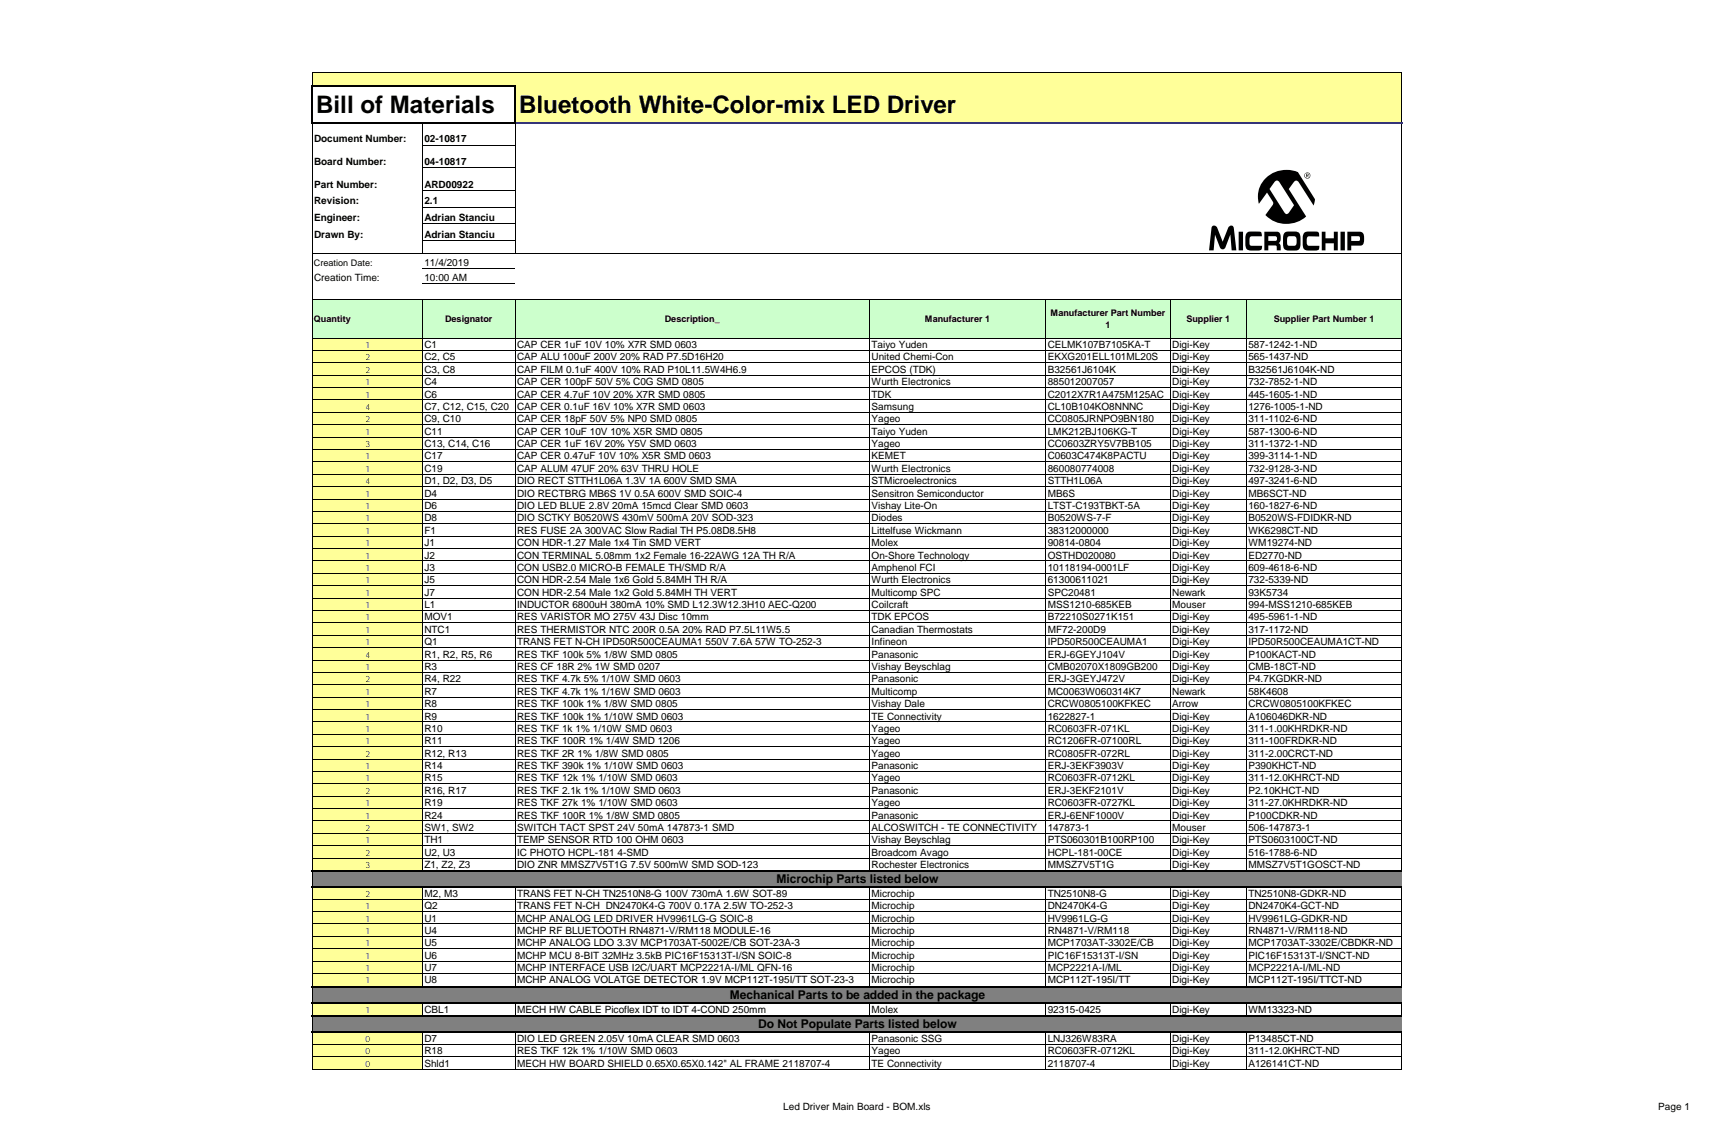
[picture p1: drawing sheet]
<svg xmlns="http://www.w3.org/2000/svg" width="457mm" height="305mm" viewBox="0 0 457 305" stroke-linecap="round" stroke-linejoin="round" font-family="sans-serif">
<defs><g id="words">
<text font-size="21.5" x="322.3" y="66.8">M</text>
<g font-size="6.4">
<text x="84.3" y="30.2">Bill of Materials</text>
<text x="138.4" y="30.2">Bluetooth White-Color-mix LED Driver</text>
</g>
<g font-size="3.2">
<text x="207" y="235.6">Microchip Parts listed below</text>
<text x="194.6" y="266.3">Mechanical Parts to be added in the package</text>
<text x="202.1" y="274.1">Do Not Populate Parts listed below</text>
</g>
<g font-size="2.7">
<text x="83.7" y="38">Document Number:</text>
<text x="113.1" y="38">02-10817</text>
<text x="83.7" y="44">Board Number:</text>
<text x="113.1" y="44">04-10817</text>
<text x="83.7" y="50">Part Number:</text>
<text x="113.1" y="50">ARD00922</text>
<text x="83.7" y="54.5">Revision:</text>
<text x="83.7" y="59">Engineer:</text>
<text x="113.1" y="54.5">2.1</text>
<text x="113.1" y="59">Adrian Stanciu</text>
<text x="83.7" y="63.5">Drawn By:</text>
<text x="113.1" y="63.5">Adrian Stanciu</text>
<text x="113.1" y="70.9">11/4/2019</text>
<text x="83.7" y="75">Creation Time:</text>
<text x="113.1" y="75">10:00 AM</text>
<text x="113.1" y="92.8">C1</text>
<text x="137.9" y="92.8">CAP CER 1uF 10V 10% X7R SMD 0603</text>
<text x="232.4" y="92.8">Taiyo Yuden</text>
<text x="279.3" y="92.8">CELMK107B7105KA-T</text>
<text x="312.5" y="92.8">Digi-Key</text>
<text x="332.8" y="92.8">587-1242-1-ND</text>
<text x="113.1" y="96.1">C2, C5</text>
<text x="113.1" y="99.4">C3, C8</text>
<text x="137.9" y="96.1">CAP ALU 100uF 200V 20% RAD P7.5D16H20</text>
<text x="137.9" y="99.4">CAP FILM 0.1uF 400V 10% RAD P10L11.5W4H6.9</text>
<text x="232.4" y="96.1">United Chemi-Con</text>
<text x="232.4" y="99.4">EPCOS (TDK)</text>
<text x="279.3" y="96.1">EKXG201ELL101ML20S</text>
<text x="279.3" y="99.4">B32561J6104K</text>
<text x="312.5" y="96.1">Digi-Key</text>
<text x="312.5" y="99.4">Digi-Key</text>
<text x="332.8" y="96.1">565-1437-ND</text>
<text x="332.8" y="99.4">B32561J6104K-ND</text>
<text x="113.1" y="102.7">C4</text>
<text x="113.1" y="106">C6</text>
<text x="137.9" y="102.7">CAP CER 100pF 50V 5% C0G SMD 0805</text>
<text x="137.9" y="106">CAP CER 4.7uF 10V 20% X7R SMD 0805</text>
<text x="232.4" y="102.7">Wurth Electronics</text>
<text x="232.4" y="106">TDK</text>
<text x="279.3" y="102.7">885012007057</text>
<text x="279.3" y="106">C2012X7R1A475M125AC</text>
<text x="312.5" y="102.7">Digi-Key</text>
<text x="312.5" y="106">Digi-Key</text>
<text x="332.8" y="102.7">732-7852-1-ND</text>
<text x="332.8" y="106">445-1605-1-ND</text>
<text x="113.1" y="109.3">C7, C12, C15, C20</text>
<text x="113.1" y="112.6">C9, C10</text>
<text x="137.9" y="109.3">CAP CER 0.1uF 16V 10% X7R SMD 0603</text>
<text x="137.9" y="112.6">CAP CER 18pF 50V 5% NP0 SMD 0805</text>
<text x="232.4" y="109.3">Samsung</text>
<text x="232.4" y="112.6">Yageo</text>
<text x="279.3" y="109.3">CL10B104KO8NNNC</text>
<text x="279.3" y="112.6">CC0805JRNPO9BN180</text>
<text x="312.5" y="109.3">Digi-Key</text>
<text x="312.5" y="112.6">Digi-Key</text>
<text x="332.8" y="109.3">1276-1005-1-ND</text>
<text x="332.8" y="112.6">311-1102-6-ND</text>
<text x="113.1" y="115.9">C11</text>
<text x="113.1" y="119.2">C13, C14, C16</text>
<text x="137.9" y="115.9">CAP CER 10uF 10V 10% X5R SMD 0805</text>
<text x="137.9" y="119.2">CAP CER 1uF 16V 20% Y5V SMD 0603</text>
<text x="232.4" y="115.9">Taiyo Yuden</text>
<text x="232.4" y="119.2">Yageo</text>
<text x="279.3" y="115.9">LMK212BJ106KG-T</text>
<text x="279.3" y="119.2">CC0603ZRY5V7BB105</text>
<text x="312.5" y="115.9">Digi-Key</text>
<text x="312.5" y="119.2">Digi-Key</text>
<text x="332.8" y="115.9">587-1300-6-ND</text>
<text x="332.8" y="119.2">311-1372-1-ND</text>
<text x="113.1" y="122.5">C17</text>
<text x="113.1" y="125.8">C19</text>
<text x="137.9" y="122.5">CAP CER 0.47uF 10V 10% X5R SMD 0603</text>
<text x="137.9" y="125.8">CAP ALUM 47UF 20% 63V THRU HOLE</text>
<text x="232.4" y="122.5">KEMET</text>
<text x="232.4" y="125.8">Wurth Electronics</text>
<text x="279.3" y="122.5">C0603C474K8PACTU</text>
<text x="279.3" y="125.8">860080774008</text>
<text x="312.5" y="122.5">Digi-Key</text>
<text x="312.5" y="125.8">Digi-Key</text>
<text x="332.8" y="122.5">399-3114-1-ND</text>
<text x="332.8" y="125.8">732-9128-3-ND</text>
<text x="113.1" y="129.1">D1, D2, D3, D5</text>
<text x="137.9" y="129.1">DIO RECT STTH1L06A 1.3V 1A 600V SMD SMA</text>
<text x="232.4" y="129.1">STMicroelectronics</text>
<text x="279.3" y="129.1">STTH1L06A</text>
<text x="312.5" y="129.1">Digi-Key</text>
<text x="332.8" y="129.1">497-3241-6-ND</text>
<text x="113.1" y="132.4">D4</text>
<text x="113.1" y="135.7">D6</text>
<text x="137.9" y="132.4">DIO RECTBRG MB6S 1V 0.5A 600V SMD SOIC-4</text>
<text x="137.9" y="135.7">DIO LED BLUE 2.8V 20mA 15mcd Clear SMD 0603</text>
<text x="232.4" y="132.4">Sensitron Semiconductor</text>
<text x="232.4" y="135.7">Vishay Lite-On</text>
<text x="279.3" y="132.4">MB6S</text>
<text x="279.3" y="135.7">LTST-C193TBKT-5A</text>
<text x="312.5" y="132.4">Digi-Key</text>
<text x="312.5" y="135.7">Digi-Key</text>
<text x="332.8" y="132.4">MB6SCT-ND</text>
<text x="332.8" y="135.7">160-1827-6-ND</text>
<text x="113.1" y="139">D8</text>
<text x="113.1" y="142.3">F1</text>
<text x="137.9" y="139">DIO SCTKY B0520WS 430mV 500mA 20V SOD-323</text>
<text x="137.9" y="142.3">RES FUSE 2A 300VAC Slow Radial TH P5.08D8.5H8</text>
<text x="232.4" y="139">Diodes</text>
<text x="232.4" y="142.3">Littelfuse Wickmann</text>
<text x="279.3" y="139">B0520WS-7-F</text>
<text x="279.3" y="142.3">38312000000</text>
<text x="312.5" y="139">Digi-Key</text>
<text x="312.5" y="142.3">Digi-Key</text>
<text x="332.8" y="139">B0520WS-FDIDKR-ND</text>
<text x="332.8" y="142.3">WK6298CT-ND</text>
<text x="113.1" y="145.6">J1</text>
<text x="113.1" y="148.9">J2</text>
<text x="137.9" y="145.6">CON HDR-1.27 Male 1x4 Tin SMD VERT</text>
<text x="137.9" y="148.9">CON TERMINAL 5.08mm 1x2 Female 16-22AWG 12A TH R/A</text>
<text x="232.4" y="145.6">Molex</text>
<text x="232.4" y="148.9">On-Shore Technology</text>
<text x="279.3" y="145.6">90814-0804</text>
<text x="279.3" y="148.9">OSTHD020080</text>
<text x="312.5" y="145.6">Digi-Key</text>
<text x="312.5" y="148.9">Digi-Key</text>
<text x="332.8" y="145.6">WM19274-ND</text>
<text x="332.8" y="148.9">ED2770-ND</text>
<text x="113.1" y="152.2">J3</text>
<text x="113.1" y="155.6">J5</text>
<text x="137.9" y="152.2">CON USB2.0 MICRO-B FEMALE TH/SMD R/A</text>
<text x="137.9" y="155.6">CON HDR-2.54 Male 1x6 Gold 5.84MH TH R/A</text>
<text x="232.4" y="152.2">Amphenol FCI</text>
<text x="232.4" y="155.6">Wurth Electronics</text>
<text x="279.3" y="152.2">10118194-0001LF</text>
<text x="279.3" y="155.6">61300611021</text>
<text x="312.5" y="152.2">Digi-Key</text>
<text x="312.5" y="155.6">Digi-Key</text>
<text x="332.8" y="152.2">609-4618-6-ND</text>
<text x="332.8" y="155.6">732-5339-ND</text>
<text x="113.1" y="158.9">J7</text>
<text x="137.9" y="158.9">CON HDR-2.54 Male 1x2 Gold 5.84MH TH VERT</text>
<text x="232.4" y="158.9">Multicomp SPC</text>
<text x="279.3" y="158.9">SPC20481</text>
<text x="312.5" y="158.9">Newark</text>
<text x="332.8" y="158.9">93K5734</text>
<text x="113.1" y="162.2">L1</text>
<text x="113.1" y="165.5">MOV1</text>
<text x="137.9" y="162.2">INDUCTOR 6800uH 380mA 10% SMD L12.3W12.3H10 AEC-Q200</text>
<text x="137.9" y="165.5">RES VARISTOR MO 275V 43J Disc 10mm</text>
<text x="232.4" y="162.2">Coilcraft</text>
<text x="232.4" y="165.5">TDK EPCOS</text>
<text x="279.3" y="162.2">MSS1210-685KEB</text>
<text x="279.3" y="165.5">B72210S0271K151</text>
<text x="312.5" y="162.2">Mouser</text>
<text x="312.5" y="165.5">Digi-Key</text>
<text x="332.8" y="162.2">994-MSS1210-685KEB</text>
<text x="332.8" y="165.5">495-5961-1-ND</text>
<text x="113.1" y="168.8">NTC1</text>
<text x="113.1" y="172.1">Q1</text>
<text x="137.9" y="168.8">RES THERMISTOR NTC 200R 0.5A 20% RAD P7.5L11W5.5</text>
<text x="137.9" y="172.1">TRANS FET N-CH IPD50R500CEAUMA1 550V 7.6A 57W TO-252-3</text>
<text x="232.4" y="168.8">Canadian Thermostats</text>
<text x="232.4" y="172.1">Infineon</text>
<text x="279.3" y="168.8">MF72-200D9</text>
<text x="279.3" y="172.1">IPD50R500CEAUMA1</text>
<text x="312.5" y="168.8">Digi-Key</text>
<text x="312.5" y="172.1">Digi-Key</text>
<text x="332.8" y="168.8">317-1172-ND</text>
<text x="332.8" y="172.1">IPD50R500CEAUMA1CT-ND</text>
<text x="113.1" y="175.4">R1, R2, R5, R6</text>
<text x="113.1" y="178.7">R3</text>
<text x="137.9" y="175.4">RES TKF 100k 5% 1/8W SMD 0805</text>
<text x="137.9" y="178.7">RES CF 18R 2% 1W SMD 0207</text>
<text x="232.4" y="175.4">Panasonic</text>
<text x="232.4" y="178.7">Vishay Beyschlag</text>
<text x="279.3" y="175.4">ERJ-6GEYJ104V</text>
<text x="279.3" y="178.7">CMB02070X1809GB200</text>
<text x="312.5" y="175.4">Digi-Key</text>
<text x="312.5" y="178.7">Digi-Key</text>
<text x="332.8" y="175.4">P100KACT-ND</text>
<text x="332.8" y="178.7">CMB-18CT-ND</text>
<text x="113.1" y="182">R4, R22</text>
<text x="113.1" y="185.3">R7</text>
<text x="137.9" y="182">RES TKF 4.7k 5% 1/10W SMD 0603</text>
<text x="137.9" y="185.3">RES TKF 4.7k 1% 1/16W SMD 0603</text>
<text x="232.4" y="182">Panasonic</text>
<text x="232.4" y="185.3">Multicomp</text>
<text x="279.3" y="182">ERJ-3GEYJ472V</text>
<text x="279.3" y="185.3">MC0063W060314K7</text>
<text x="312.5" y="182">Digi-Key</text>
<text x="312.5" y="185.3">Newark</text>
<text x="332.8" y="182">P4.7KGDKR-ND</text>
<text x="332.8" y="185.3">58K4608</text>
<text x="113.1" y="188.6">R8</text>
<text x="113.1" y="191.9">R9</text>
<text x="137.9" y="188.6">RES TKF 100k 1% 1/8W SMD 0805</text>
<text x="137.9" y="191.9">RES TKF 100k 1% 1/10W SMD 0603</text>
<text x="232.4" y="188.6">Vishay Dale</text>
<text x="232.4" y="191.9">TE Connectivity</text>
<text x="279.3" y="188.6">CRCW0805100KFKEC</text>
<text x="279.3" y="191.9">1622827-1</text>
<text x="312.5" y="188.6">Arrow</text>
<text x="312.5" y="191.9">Digi-Key</text>
<text x="332.8" y="188.6">CRCW0805100KFKEC</text>
<text x="332.8" y="191.9">A106046DKR-ND</text>
<text x="113.1" y="195.2">R10</text>
<text x="137.9" y="195.2">RES TKF 1k 1% 1/10W SMD 0603</text>
<text x="232.4" y="195.2">Yageo</text>
<text x="279.3" y="195.2">RC0603FR-071KL</text>
<text x="312.5" y="195.2">Digi-Key</text>
<text x="332.8" y="195.2">311-1.00KHRDKR-ND</text>
<text x="113.1" y="198.5">R11</text>
<text x="113.1" y="201.8">R12, R13</text>
<text x="137.9" y="198.5">RES TKF 100R 1% 1/4W SMD 1206</text>
<text x="137.9" y="201.8">RES TKF 2R 1% 1/8W SMD 0805</text>
<text x="232.4" y="198.5">Yageo</text>
<text x="232.4" y="201.8">Yageo</text>
<text x="279.3" y="198.5">RC1206FR-07100RL</text>
<text x="279.3" y="201.8">RC0805FR-072RL</text>
<text x="312.5" y="198.5">Digi-Key</text>
<text x="312.5" y="201.8">Digi-Key</text>
<text x="332.8" y="198.5">311-100FRDKR-ND</text>
<text x="332.8" y="201.8">311-2.00CRCT-ND</text>
<text x="113.1" y="205.1">R14</text>
<text x="113.1" y="208.4">R15</text>
<text x="137.9" y="205.1">RES TKF 390k 1% 1/10W SMD 0603</text>
<text x="137.9" y="208.4">RES TKF 12k 1% 1/10W SMD 0603</text>
<text x="232.4" y="205.1">Panasonic</text>
<text x="232.4" y="208.4">Yageo</text>
<text x="279.3" y="205.1">ERJ-3EKF3903V</text>
<text x="279.3" y="208.4">RC0603FR-0712KL</text>
<text x="312.5" y="205.1">Digi-Key</text>
<text x="312.5" y="208.4">Digi-Key</text>
<text x="332.8" y="205.1">P390KHCT-ND</text>
<text x="332.8" y="208.4">311-12.0KHRCT-ND</text>
<text x="113.1" y="211.7">R16, R17</text>
<text x="113.1" y="215">R19</text>
<text x="137.9" y="211.7">RES TKF 2.1k 1% 1/10W SMD 0603</text>
<text x="137.9" y="215">RES TKF 27k 1% 1/10W SMD 0603</text>
<text x="232.4" y="211.7">Panasonic</text>
<text x="232.4" y="215">Yageo</text>
<text x="279.3" y="211.7">ERJ-3EKF2101V</text>
<text x="279.3" y="215">RC0603FR-0727KL</text>
<text x="312.5" y="211.7">Digi-Key</text>
<text x="312.5" y="215">Digi-Key</text>
<text x="332.8" y="211.7">P2.10KHCT-ND</text>
<text x="332.8" y="215">311-27.0KHRDKR-ND</text>
<text x="113.1" y="218.3">R24</text>
<text x="113.1" y="221.6">SW1, SW2</text>
<text x="137.9" y="218.3">RES TKF 100R 1% 1/8W SMD 0805</text>
<text x="137.9" y="221.6">SWITCH TACT SPST 24V 50mA 147873-1 SMD</text>
<text x="232.4" y="218.3">Panasonic</text>
<text x="232.4" y="221.6">ALCOSWITCH - TE CONNECTIVITY</text>
<text x="279.3" y="218.3">ERJ-6ENF1000V</text>
<text x="279.3" y="221.6">147873-1</text>
<text x="312.5" y="218.3">Digi-Key</text>
<text x="312.5" y="221.6">Mouser</text>
<text x="332.8" y="218.3">P100CDKR-ND</text>
<text x="332.8" y="221.6">506-147873-1</text>
<text x="113.1" y="224.9">TH1</text>
<text x="137.9" y="224.9">TEMP SENSOR RTD 100 OHM 0603</text>
<text x="232.4" y="224.9">Vishay Beyschlag</text>
<text x="279.3" y="224.9">PTS060301B100RP100</text>
<text x="312.5" y="224.9">Digi-Key</text>
<text x="332.8" y="224.9">PTS0603100CT-ND</text>
<text x="113.1" y="228.2">U2, U3</text>
<text x="113.1" y="231.5">Z1, Z2, Z3</text>
<text x="137.9" y="228.2">IC PHOTO HCPL-181 4-SMD</text>
<text x="137.9" y="231.5">DIO ZNR MMSZ7V5T1G 7.5V 500mW SMD SOD-123</text>
<text x="232.4" y="228.2">Broadcom Avago</text>
<text x="232.4" y="231.5">Rochester Electronics</text>
<text x="279.3" y="228.2">HCPL-181-00CE</text>
<text x="279.3" y="231.5">MMSZ7V5T1G</text>
<text x="312.5" y="228.2">Digi-Key</text>
<text x="312.5" y="231.5">Digi-Key</text>
<text x="332.8" y="228.2">516-1788-6-ND</text>
<text x="332.8" y="231.5">MMSZ7V5T1GOSCT-ND</text>
<text x="113.1" y="239.1">M2, M3</text>
<text x="137.9" y="239.1">TRANS FET N-CH TN2510N8-G 100V 730mA 1.6W SOT-89</text>
<text x="232.4" y="239.1">Microchip</text>
<text x="279.3" y="239.1">TN2510N8-G</text>
<text x="312.5" y="239.1">Digi-Key</text>
<text x="332.8" y="239.1">TN2510N8-GDKR-ND</text>
<text x="113.1" y="242.4">Q2</text>
<text x="113.1" y="245.7">U1</text>
<text x="137.9" y="242.4">TRANS FET N-CH DN2470K4-G 700V 0.17A 2.5W TO-252-3</text>
<text x="137.9" y="245.7">MCHP ANALOG LED DRIVER HV9961LG-G SOIC-8</text>
<text x="232.4" y="242.4">Microchip</text>
<text x="232.4" y="245.7">Microchip</text>
<text x="279.3" y="242.4">DN2470K4-G</text>
<text x="279.3" y="245.7">HV9961LG-G</text>
<text x="312.5" y="242.4">Digi-Key</text>
<text x="312.5" y="245.7">Digi-Key</text>
<text x="332.8" y="242.4">DN2470K4-GCT-ND</text>
<text x="332.8" y="245.7">HV9961LG-GDKR-ND</text>
<text x="113.1" y="249">U4</text>
<text x="137.9" y="249">MCHP RF BLUETOOTH RN4871-V/RM118 MODULE-16</text>
<text x="232.4" y="249">Microchip</text>
<text x="279.3" y="249">RN4871-V/RM118</text>
<text x="312.5" y="249">Digi-Key</text>
<text x="332.8" y="249">RN4871-V/RM118-ND</text>
<text x="113.1" y="252.3">U5</text>
<text x="113.1" y="255.6">U6</text>
<text x="137.9" y="252.3">MCHP ANALOG LDO 3.3V MCP1703AT-5002E/CB SOT-23A-3</text>
<text x="137.9" y="255.6">MCHP MCU 8-BIT 32MHz 3.5kB PIC16F15313T-I/SN SOIC-8</text>
<text x="232.4" y="252.3">Microchip</text>
<text x="232.4" y="255.6">Microchip</text>
<text x="279.3" y="252.3">MCP1703AT-3302E/CB</text>
<text x="279.3" y="255.6">PIC16F15313T-I/SN</text>
<text x="312.5" y="252.3">Digi-Key</text>
<text x="312.5" y="255.6">Digi-Key</text>
<text x="332.8" y="252.3">MCP1703AT-3302E/CBDKR-ND</text>
<text x="332.8" y="255.6">PIC16F15313T-I/SNCT-ND</text>
<text x="113.1" y="258.9">U7</text>
<text x="113.1" y="262.2">U8</text>
<text x="137.9" y="258.9">MCHP INTERFACE USB I2C/UART MCP2221A-I/ML QFN-16</text>
<text x="137.9" y="262.2">MCHP ANALOG VOLATGE DETECTOR 1.9V MCP112T-195I/TT SOT-23-3</text>
<text x="232.4" y="258.9">Microchip</text>
<text x="232.4" y="262.2">Microchip</text>
<text x="279.3" y="258.9">MCP2221A-I/ML</text>
<text x="279.3" y="262.2">MCP112T-195I/TT</text>
<text x="312.5" y="258.9">Digi-Key</text>
<text x="312.5" y="262.2">Digi-Key</text>
<text x="332.8" y="258.9">MCP2221A-I/ML-ND</text>
<text x="332.8" y="262.2">MCP112T-195I/TTCT-ND</text>
<text x="113.1" y="270">CBL1</text>
<text x="137.9" y="270">MECH HW CABLE Picoflex IDT to IDT 4-COND 250mm</text>
<text x="232.4" y="270">Molex</text>
<text x="279.3" y="270">92315-0425</text>
<text x="312.5" y="270">Digi-Key</text>
<text x="332.8" y="270">WM13323-ND</text>
<text x="113.1" y="277.8">D7</text>
<text x="113.1" y="281.1">R18</text>
<text x="137.9" y="277.8">DIO LED GREEN 2.05V 10mA CLEAR SMD 0603</text>
<text x="137.9" y="281.1">RES TKF 12k 1% 1/10W SMD 0603</text>
<text x="232.4" y="277.8">Panasonic SSG</text>
<text x="232.4" y="281.1">Yageo</text>
<text x="279.3" y="277.8">LNJ326W83RA</text>
<text x="279.3" y="281.1">RC0603FR-0712KL</text>
<text x="312.5" y="277.8">Digi-Key</text>
<text x="312.5" y="281.1">Digi-Key</text>
<text x="332.8" y="277.8">P13485CT-ND</text>
<text x="332.8" y="281.1">311-12.0KHRCT-ND</text>
<text x="113.1" y="284.4">Shld1</text>
<text x="137.9" y="284.4">MECH HW BOARD SHIELD 0.65X0.65X0.142&quot; AL FRAME 2118707-4</text>
<text x="232.4" y="284.4">TE Connectivity</text>
<text x="279.3" y="284.4">2118707-4</text>
<text x="312.5" y="284.4">Digi-Key</text>
<text x="332.8" y="284.4">A126141CT-ND</text>
<text x="208.8" y="295.9">Led Driver Main Board - BOM.xls</text>
<text x="442.1" y="295.9">Page 1</text>
</g>
<g font-size="2.4">
<text x="83.7" y="70.9">Creation Date:</text>
<text x="83.7" y="85.9">Quantity</text>
<text x="118.6" y="85.9">Designator</text>
<text x="177.2" y="85.9">Description_</text>
<text x="246.6" y="85.9">Manufacturer 1</text>
<text x="280.1" y="84.3">Manufacturer Part Number</text>
<text x="294.7" y="87.4">1</text>
<text x="316.3" y="85.9">Supplier 1</text>
<text x="339.5" y="85.9">Supplier Part Number 1</text>
</g>
<g font-size="2.3">
<text x="97.4" y="92.8">1</text>
<text x="97.4" y="96.1">2</text>
<text x="97.4" y="99.4">2</text>
<text x="97.4" y="102.7">1</text>
<text x="97.4" y="106">1</text>
<text x="97.4" y="109.3">4</text>
<text x="97.4" y="112.6">2</text>
<text x="97.4" y="115.9">1</text>
<text x="97.4" y="119.2">3</text>
<text x="97.4" y="122.5">1</text>
<text x="97.4" y="125.8">1</text>
<text x="97.4" y="129.1">4</text>
<text x="97.4" y="132.4">1</text>
<text x="97.4" y="135.7">1</text>
<text x="97.4" y="139">1</text>
<text x="97.4" y="142.3">1</text>
<text x="97.4" y="145.6">1</text>
<text x="97.4" y="148.9">1</text>
<text x="97.4" y="152.2">1</text>
<text x="97.4" y="155.6">1</text>
<text x="97.4" y="158.9">1</text>
<text x="97.4" y="162.2">1</text>
<text x="97.4" y="165.5">1</text>
<text x="97.4" y="168.8">1</text>
<text x="97.4" y="172.1">1</text>
<text x="97.4" y="175.4">4</text>
<text x="97.4" y="178.7">1</text>
<text x="97.4" y="182">2</text>
<text x="97.4" y="185.3">1</text>
<text x="97.4" y="188.6">1</text>
<text x="97.4" y="191.9">1</text>
<text x="97.4" y="195.2">1</text>
<text x="97.4" y="198.5">1</text>
<text x="97.4" y="201.8">2</text>
<text x="97.4" y="205.1">1</text>
<text x="97.4" y="208.4">1</text>
<text x="97.4" y="211.7">2</text>
<text x="97.4" y="215">1</text>
<text x="97.4" y="218.3">1</text>
<text x="97.4" y="221.6">2</text>
<text x="97.4" y="224.9">1</text>
<text x="97.4" y="228.2">2</text>
<text x="97.4" y="231.5">3</text>
<text x="97.4" y="239.1">2</text>
<text x="97.4" y="242.4">1</text>
<text x="97.4" y="245.7">1</text>
<text x="97.4" y="249">1</text>
<text x="97.4" y="252.3">1</text>
<text x="97.4" y="255.6">1</text>
<text x="97.4" y="258.9">1</text>
<text x="97.4" y="262.2">1</text>
<text x="97.4" y="270">1</text>
<text x="97.4" y="277.8">0</text>
<text x="97.4" y="281.1">0</text>
<text x="97.4" y="284.4">0</text>
</g>
</g></defs>
<g fill="#ff9">
<path d="M83.3 19.6h290.5v3.4h-290.5z" fill-rule="evenodd"/>
<path d="M137.3 22.9h236.5v9.8h-236.5z" fill-rule="evenodd"/>
</g>
<path d="M83.3 79.8h290.5v10.4h-290.5z" fill-rule="evenodd" fill="#cfc"/>
<path d="M83.3 90.1h29.3v142.3h-29.3z" fill-rule="evenodd" fill="#ff9"/>
<path d="M83.3 232.4h290.5v4.1h-290.5z" fill-rule="evenodd" fill="#808080"/>
<path d="M83.3 236.5h29.3v26.6h-29.3z" fill-rule="evenodd" fill="#ff9"/>
<path d="M83.3 263.1h290.5v4.3h-290.5z" fill-rule="evenodd" fill="#808080"/>
<path d="M83.3 267.4h29.3v3.5h-29.3z" fill-rule="evenodd" fill="#ff9"/>
<path d="M83.3 270.9h290.5v4.3h-290.5z" fill-rule="evenodd" fill="#808080"/>
<path d="M83.3 275.2h29.3v9.9h-29.3z" fill-rule="evenodd" fill="#ff9"/>
<g fill="none" stroke="#000" stroke-width=".27">
<path d="M83.2 19.3v3.4M83.3 19.4h290.5M373.7 19.6v12.8M83.2 32.9v199.2M112.6 32.9v34.7M137.3 32.9v34.7M373.7 32.9v199.2M112.6 79.9v152.2M137.3 79.9v152.2M231.8 79.9v152.2M278.8 79.9v152.2M311.9 79.9v152.2"/>
<path d="M332.3 79.9v152.2M83.2 232.6v3.6M83.2 236.7v26.1M112.6 236.7v26.1M137.3 236.7v26.1M231.8 236.7v26.1M278.8 236.7v26.1M311.9 236.7v26.1M332.3 236.7v26.1M373.7 236.7v26.1M83.2 263.3v3.8M83.2 267.6v3"/>
<path d="M83.2 271.1v3.8M83.2 275.4v9.8M112.6 267.6v3M112.6 275.4v9.8M137.3 267.6v3M137.3 275.4v9.8M231.8 267.6v3M231.8 275.4v9.8M278.8 267.6v3M278.8 275.4v9.8M311.9 267.6v3M311.9 275.4v9.8"/>
<path d="M332.3 267.6v3M332.3 275.4v9.8M373.7 267.6v3M373.7 275.4v9.8"/>
</g>
<g fill="#000">
<path d="M82.9 22.7h.5v10.2h-.5z" fill-rule="evenodd"/>
<path d="M83.4 32.4h54.2v.5h-54.2z" fill-rule="evenodd"/>
<path d="M83.4 22.7h54.2v.5h-54.2z" fill-rule="evenodd"/>
<path d="M137.1 23.2h.5v9.7h-.5z" fill-rule="evenodd"/>
</g>
<path d="M137.6 32.4h236.2v.5h-236.2z" fill-rule="evenodd" fill="#339"/>
<g fill="none" stroke="#000" stroke-width=".27">
<path d="M112.7 38.7h24.7M112.7 44.7h24.7M112.7 50.7h24.7M112.7 55.2h24.7M112.7 59.7h24.7M83.3 67.5h290.5M83.3 79.8h290.5M112.6 71.6h24.7M112.6 75.7h24.7M112.7 64.2h24.7M83.3 90.1h290.5M83.3 93.4h290.5"/>
<path d="M83.3 96.7h290.5M83.3 100.1h290.5M83.3 103.4h290.5M83.3 106.7h290.5M83.3 110h290.5M83.3 113.3h290.5M83.3 116.6h290.5M83.3 119.9h290.5M83.3 123.2h290.5M83.3 126.5h290.5M83.3 129.8h290.5M83.3 133.1h290.5"/>
<path d="M83.3 136.4h290.5M83.3 139.7h290.5M83.3 143h290.5M83.3 146.3h290.5M83.3 149.6h290.5M83.3 152.9h290.5M83.3 156.2h290.5M83.3 159.5h290.5M83.3 162.8h290.5M83.3 166.1h290.5M83.3 169.4h290.5M83.3 172.7h290.5"/>
<path d="M83.3 176h290.5M83.3 179.3h290.5M83.3 182.6h290.5M83.3 185.9h290.5M83.3 189.2h290.5M83.3 192.5h290.5M83.3 195.8h290.5M83.3 199.1h290.5M83.3 202.4h290.5M83.3 205.7h290.5M83.3 209h290.5M83.3 212.3h290.5"/>
<path d="M83.3 215.6h290.5M83.3 218.9h290.5M83.3 222.2h290.5M83.3 225.5h290.5M83.3 228.8h290.5M83.3 239.8h290.5M83.3 243.1h290.5M83.3 246.4h290.5M83.3 249.7h290.5M83.3 253h290.5M83.3 256.3h290.5M83.3 259.6h290.5"/>
<path d="M83.3 278.5h290.5M83.3 281.8h290.5M83.3 285.1h290.5"/>
</g>
<g fill="#000">
<path d="M83.1 232.1h290.7v.5h-290.7z" fill-rule="evenodd"/>
<path d="M83.1 236.2h290.7v.5h-290.7z" fill-rule="evenodd"/>
<path d="M83.1 262.8h290.7v.5h-290.7z" fill-rule="evenodd"/>
<path d="M83.1 267.1h290.7v.5h-290.7z" fill-rule="evenodd"/>
<path d="M83.1 270.6h290.7v.5h-290.7z" fill-rule="evenodd"/>
<path d="M83.1 274.9h290.7v.5h-290.7z" fill-rule="evenodd"/>
</g>
<use href="#words"/>
</svg>
